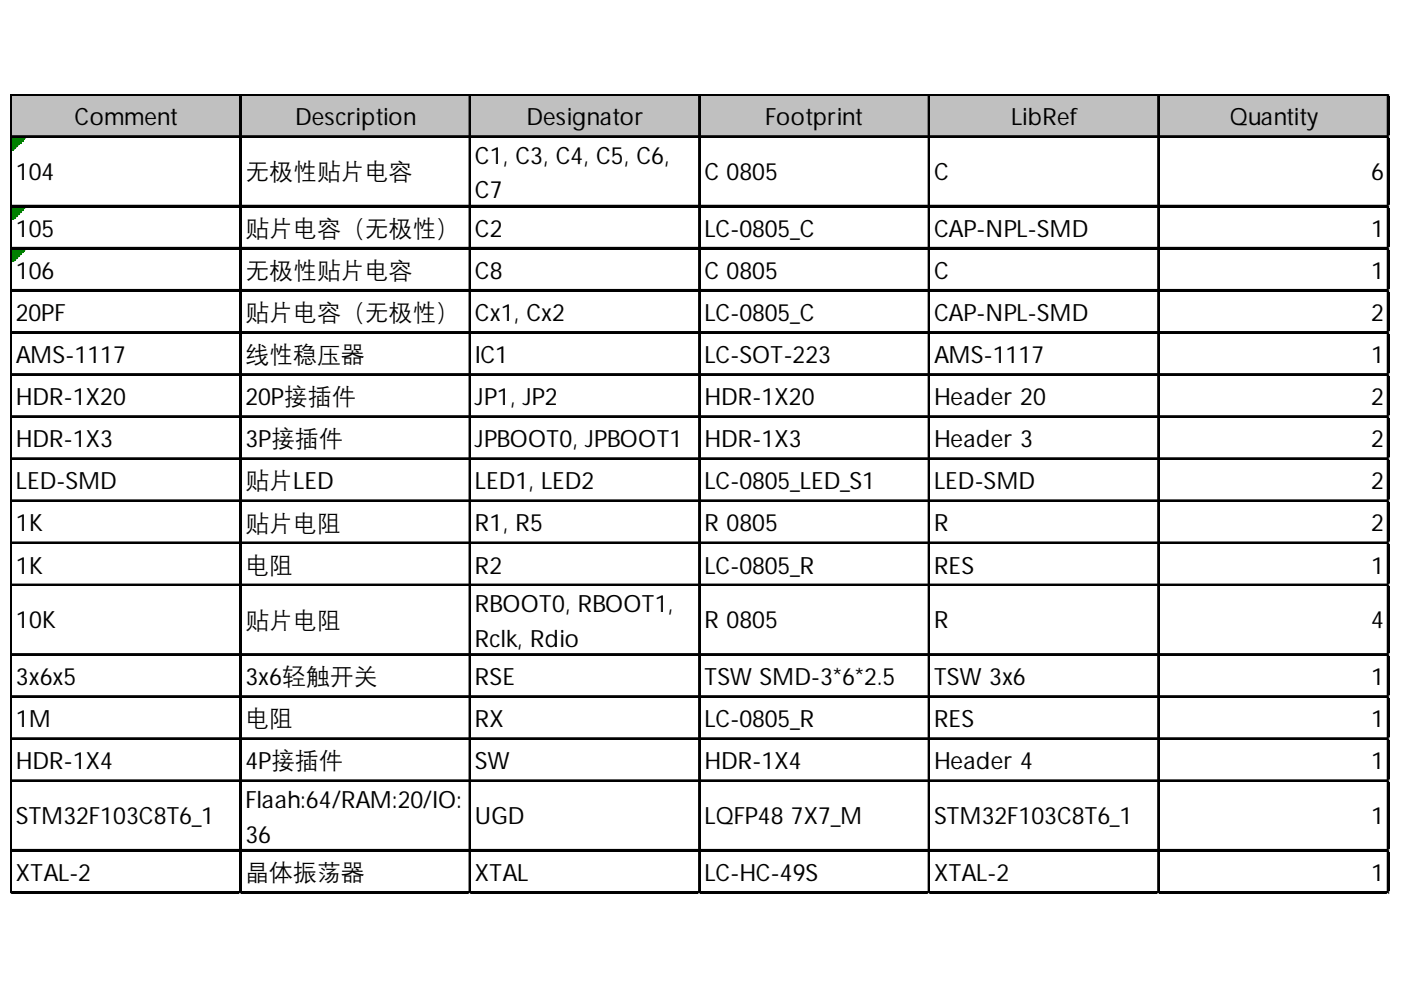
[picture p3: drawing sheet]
<svg xmlns="http://www.w3.org/2000/svg" width="297mm" height="210mm" viewBox="0 0 297 210" stroke-linecap="round" stroke-linejoin="round" font-family="sans-serif">
<defs><g id="words">
<g font-size="5">
<text x="15.8" y="26.5">Comment</text>
<text x="62.5" y="26.5">Description</text>
<text x="111.6" y="26.5">Designator</text>
<text x="162.2" y="26.5">Footprint</text>
<text x="214.4" y="26.5">LibRef</text>
<text x="260.7" y="26.5">Quantity</text>
<text x="100.7" y="34.7">C1, C3, C4, C5, C6,</text>
<text x="3.4" y="38.2">104</text>
<text x="52" y="38">无极性贴片电容</text>
<text x="149.4" y="38.2">C 0805</text>
<text x="198" y="38.2">C</text>
<text x="290.7" y="38.2">6</text>
<text x="100.7" y="42.1">C7</text>
<text x="3.4" y="50.2">105</text>
<text x="52" y="50">贴片电容（无极性）</text>
<text x="100.7" y="50.2">C2</text>
<text x="149.4" y="50.2">LC-0805_C</text>
<text x="198" y="50.2">CAP-NPL-SMD</text>
<text x="290.7" y="50.2">1</text>
<text x="3.4" y="59.1">106</text>
<text x="52" y="58.9">无极性贴片电容</text>
<text x="100.7" y="59.1">C8</text>
<text x="149.4" y="59.1">C 0805</text>
<text x="198" y="59.1">C</text>
<text x="290.7" y="59.1">1</text>
<text x="3.4" y="68.1">20PF</text>
<text x="52" y="67.9">贴片电容（无极性）</text>
<text x="100.7" y="68.1">Cx1, Cx2</text>
<text x="149.4" y="68.1">LC-0805_C</text>
<text x="198" y="68.1">CAP-NPL-SMD</text>
<text x="290.7" y="68.1">2</text>
<text x="3.4" y="77">AMS-1117</text>
<text x="52" y="76.8">线性稳压器</text>
<text x="100.7" y="77">IC1</text>
<text x="149.4" y="77">LC-SOT-223</text>
<text x="198" y="77">AMS-1117</text>
<text x="290.7" y="77">1</text>
<text x="3.4" y="85.9">HDR-1X20</text>
<text x="52" y="85.9">20P接插件</text>
<text x="100.7" y="85.9">JP1, JP2</text>
<text x="149.4" y="85.9">HDR-1X20</text>
<text x="198" y="85.9">Header 20</text>
<text x="290.7" y="85.9">2</text>
<text x="3.4" y="94.8">HDR-1X3</text>
<text x="52" y="94.8">3P接插件</text>
<text x="100.7" y="94.8">JPBOOT0, JPBOOT1</text>
<text x="149.4" y="94.8">HDR-1X3</text>
<text x="198" y="94.8">Header 3</text>
<text x="290.7" y="94.8">2</text>
<text x="3.4" y="103.8">LED-SMD</text>
<text x="52" y="103.6">贴片LED</text>
<text x="100.7" y="103.8">LED1, LED2</text>
<text x="149.4" y="103.8">LC-0805_LED_S1</text>
<text x="198" y="103.8">LED-SMD</text>
<text x="290.7" y="103.8">2</text>
<text x="3.4" y="112.7">1K</text>
<text x="52" y="112.5">贴片电阻</text>
<text x="100.7" y="112.7">R1, R5</text>
<text x="149.4" y="112.7">R 0805</text>
<text x="198" y="112.7">R</text>
<text x="290.7" y="112.7">2</text>
<text x="3.4" y="121.6">1K</text>
<text x="52" y="121.4">电阻</text>
<text x="100.7" y="121.6">R2</text>
<text x="149.4" y="121.6">LC-0805_R</text>
<text x="198" y="121.6">RES</text>
<text x="290.7" y="121.6">1</text>
<text x="100.7" y="129.8">RBOOT0, RBOOT1,</text>
<text x="3.4" y="133.2">10K</text>
<text x="52" y="133.1">贴片电阻</text>
<text x="100.7" y="137.1">Rclk, Rdio</text>
<text x="149.4" y="133.2">R 0805</text>
<text x="198" y="133.2">R</text>
<text x="290.7" y="133.2">4</text>
<text x="3.4" y="145.3">3x6x5</text>
<text x="52" y="145.3">3x6轻触开关</text>
<text x="100.7" y="145.3">RSE</text>
<text x="149.4" y="145.3">TSW SMD-3*6*2.5</text>
<text x="198" y="145.3">TSW 3x6</text>
<text x="290.7" y="145.3">1</text>
<text x="3.4" y="154.2">1M</text>
<text x="52" y="154">电阻</text>
<text x="100.7" y="154.2">RX</text>
<text x="149.4" y="154.2">LC-0805_R</text>
<text x="198" y="154.2">RES</text>
<text x="290.7" y="154.2">1</text>
<text x="3.4" y="163.1">HDR-1X4</text>
<text x="52" y="163.1">4P接插件</text>
<text x="100.7" y="163.1">SW</text>
<text x="149.4" y="163.1">HDR-1X4</text>
<text x="198" y="163.1">Header 4</text>
<text x="290.7" y="163.1">1</text>
<text x="52" y="171.3">Flaah:64/RAM:20/IO:</text>
<text x="3.4" y="174.8">STM32F103C8T6_1</text>
<text x="52" y="178.6">36</text>
<text x="100.7" y="174.8">UGD</text>
<text x="149.4" y="174.8">LQFP48 7X7_M</text>
<text x="198" y="174.8">STM32F103C8T6_1</text>
<text x="290.7" y="174.8">1</text>
<text x="3.4" y="186.8">XTAL-2</text>
<text x="52" y="186.6">晶体振荡器</text>
<text x="100.7" y="186.8">XTAL</text>
<text x="149.4" y="186.8">LC-HC-49S</text>
<text x="198" y="186.8">XTAL-2</text>
<text x="290.7" y="186.8">1</text>
</g>
</g></defs>
<path d="M2.5 20.3h292.1v9h-292.1z" fill="#c0c0c0"/>
<path d="M2.6 29.3h2.7M2.6 29.4h2.7M2.6 29.6h2.3M2.6 29.8h2.3M2.6 30h1.9" fill="none" stroke="#008000" stroke-width=".39"/>
<path d="M2.6 30h1.9v.4h-1.9z" fill="#008000"/>
<path d="M2.6 30.4h1.5" fill="none" stroke="#008000" stroke-width=".39"/>
<path d="M2.6 30.4h1.5v.4h-1.5z" fill="#008000"/>
<path d="M2.6 30.8h1.2" fill="none" stroke="#008000" stroke-width=".39"/>
<path d="M2.6 30.8h1.2v.4h-1.2z" fill="#008000"/>
<path d="M2.6 31.2h.8" fill="none" stroke="#008000" stroke-width=".39"/>
<path d="M2.6 31.2h.8v.4h-.8z" fill="#008000"/>
<path d="M2.6 31.6h.4" fill="none" stroke="#008000" stroke-width=".39"/>
<path d="M2.6 31.6h.4v.4h-.4z" fill="#008000"/>
<path d="M2.6 44h2.7M2.6 44.2h2.7M2.6 44.4h2.3M2.6 44.6h2.3M2.6 44.8h1.9" fill="none" stroke="#008000" stroke-width=".39"/>
<path d="M2.6 44.8h1.9v.4h-1.9z" fill="#008000"/>
<path d="M2.6 45.2h1.5" fill="none" stroke="#008000" stroke-width=".39"/>
<path d="M2.6 45.2h1.5v.3h-1.5z" fill="#008000"/>
<path d="M2.6 45.5h1.2" fill="none" stroke="#008000" stroke-width=".39"/>
<path d="M2.6 45.5h1.2v.4h-1.2z" fill="#008000"/>
<path d="M2.6 45.9h.8" fill="none" stroke="#008000" stroke-width=".39"/>
<path d="M2.6 45.9h.8v.4h-.8z" fill="#008000"/>
<path d="M2.6 46.3h.4" fill="none" stroke="#008000" stroke-width=".39"/>
<path d="M2.6 46.3h.4v.4h-.4z" fill="#008000"/>
<path d="M2.6 52.9h2.7M2.6 53.1h2.7M2.6 53.3h2.3M2.6 53.5h2.3M2.6 53.7h1.9" fill="none" stroke="#008000" stroke-width=".39"/>
<path d="M2.6 53.7h1.9v.4h-1.9z" fill="#008000"/>
<path d="M2.6 54.1h1.5" fill="none" stroke="#008000" stroke-width=".39"/>
<path d="M2.6 54.1h1.5v.4h-1.5z" fill="#008000"/>
<path d="M2.6 54.5h1.2" fill="none" stroke="#008000" stroke-width=".39"/>
<path d="M2.6 54.5h1.2v.4h-1.2z" fill="#008000"/>
<path d="M2.6 54.9h.8" fill="none" stroke="#008000" stroke-width=".39"/>
<path d="M2.6 54.9h.8v.3h-.8z" fill="#008000"/>
<path d="M2.6 55.2h.4" fill="none" stroke="#008000" stroke-width=".39"/>
<path d="M2.6 55.2h.4v.4h-.4z" fill="#008000"/>
<g fill="none" stroke="#000" stroke-width=".39">
<path d="M2.2 19.9v169.6M2.4 19.9v169.6M2.6 19.9h292M2.6 20.1h292M2.6 28.9h292M2.6 29.1h292M50.9 20.3v169.2M51.1 20.3v169.2M99.5 20.3v169.2M99.7 20.3v169.2M148.2 20.3v169.2M148.4 20.3v169.2"/>
<path d="M196.9 20.3v169.2M197.1 20.3v169.2M245.5 20.3v169.2M245.7 20.3v169.2M294.2 20.3v169.2M294.4 20.3v169.2M2.6 43.6h292M2.6 43.8h292M2.6 52.5h292M2.6 52.7h292M2.6 61.5h292M2.6 61.6h292"/>
<path d="M2.6 70.4h292M2.6 70.6h292M2.6 79.3h292M2.6 79.5h292M2.6 88.2h292M2.6 88.4h292M2.6 97.2h292M2.6 97.3h292M2.6 106.1h292M2.6 106.3h292M2.6 115h292M2.6 115.2h292"/>
<path d="M2.6 123.9h292M2.6 124.1h292M2.6 138.7h292M2.6 138.9h292M2.6 147.6h292M2.6 147.8h292M2.6 156.5h292M2.6 156.7h292M2.6 165.4h292M2.6 165.6h292M2.6 180.2h292M2.6 180.4h292"/>
<path d="M2.6 189.1h292M2.6 189.3h292"/>
</g>
<path d="M2.2 189.5h.1" fill="none" stroke="#d4d4d4" stroke-width=".39"/>
<path d="M2.2 189.5h.4z" fill="#d4d4d4"/>
<path d="M50.9 189.5h.1" fill="none" stroke="#d4d4d4" stroke-width=".39"/>
<path d="M50.9 189.5h.4z" fill="#d4d4d4"/>
<path d="M99.5 189.5h.1" fill="none" stroke="#d4d4d4" stroke-width=".39"/>
<path d="M99.5 189.5h.4z" fill="#d4d4d4"/>
<path d="M148.2 189.5h.1" fill="none" stroke="#d4d4d4" stroke-width=".39"/>
<path d="M148.2 189.5h.4z" fill="#d4d4d4"/>
<path d="M196.9 189.5h.1" fill="none" stroke="#d4d4d4" stroke-width=".39"/>
<path d="M196.9 189.5h.4z" fill="#d4d4d4"/>
<path d="M245.5 189.5h.1" fill="none" stroke="#d4d4d4" stroke-width=".39"/>
<path d="M245.5 189.5h.4z" fill="#d4d4d4"/>
<path d="M294.2 189.5h.1" fill="none" stroke="#d4d4d4" stroke-width=".39"/>
<path d="M294.2 189.5h.4z" fill="#d4d4d4"/>
<path d="M294.6 19.9h.1" fill="none" stroke="#d4d4d4" stroke-width=".39"/>
<path d="M294.6 19.9v.4z" fill="#d4d4d4"/>
<path d="M294.6 28.9h.1" fill="none" stroke="#d4d4d4" stroke-width=".39"/>
<path d="M294.6 28.9v.4z" fill="#d4d4d4"/>
<path d="M294.6 43.6h.1" fill="none" stroke="#d4d4d4" stroke-width=".39"/>
<path d="M294.6 43.6v.4z" fill="#d4d4d4"/>
<path d="M294.6 52.5h.1" fill="none" stroke="#d4d4d4" stroke-width=".39"/>
<path d="M294.6 52.5v.4z" fill="#d4d4d4"/>
<path d="M294.6 61.5h.1" fill="none" stroke="#d4d4d4" stroke-width=".39"/>
<path d="M294.6 61.5v.3z" fill="#d4d4d4"/>
<path d="M294.6 70.4h.1" fill="none" stroke="#d4d4d4" stroke-width=".39"/>
<path d="M294.6 70.4v.4z" fill="#d4d4d4"/>
<path d="M294.6 79.3h.1" fill="none" stroke="#d4d4d4" stroke-width=".39"/>
<path d="M294.6 79.3v.4z" fill="#d4d4d4"/>
<path d="M294.6 88.2h.1" fill="none" stroke="#d4d4d4" stroke-width=".39"/>
<path d="M294.6 88.2v.4z" fill="#d4d4d4"/>
<path d="M294.6 97.2h.1" fill="none" stroke="#d4d4d4" stroke-width=".39"/>
<path d="M294.6 97.2v.3z" fill="#d4d4d4"/>
<path d="M294.6 106.1h.1" fill="none" stroke="#d4d4d4" stroke-width=".39"/>
<path d="M294.6 106.1v.4z" fill="#d4d4d4"/>
<path d="M294.6 115h.1" fill="none" stroke="#d4d4d4" stroke-width=".39"/>
<path d="M294.6 115v.4z" fill="#d4d4d4"/>
<path d="M294.6 123.9h.1" fill="none" stroke="#d4d4d4" stroke-width=".39"/>
<path d="M294.6 123.9v.4z" fill="#d4d4d4"/>
<path d="M294.6 138.7h.1" fill="none" stroke="#d4d4d4" stroke-width=".39"/>
<path d="M294.6 138.7v.4z" fill="#d4d4d4"/>
<path d="M294.6 147.6h.1" fill="none" stroke="#d4d4d4" stroke-width=".39"/>
<path d="M294.6 147.6v.4z" fill="#d4d4d4"/>
<path d="M294.6 156.5h.1" fill="none" stroke="#d4d4d4" stroke-width=".39"/>
<path d="M294.6 156.5v.4z" fill="#d4d4d4"/>
<path d="M294.6 165.4h.1" fill="none" stroke="#d4d4d4" stroke-width=".39"/>
<path d="M294.6 165.4v.4z" fill="#d4d4d4"/>
<path d="M294.6 180.2h.1" fill="none" stroke="#d4d4d4" stroke-width=".39"/>
<path d="M294.6 180.2v.4z" fill="#d4d4d4"/>
<path d="M294.6 189.1h.1" fill="none" stroke="#d4d4d4" stroke-width=".39"/>
<path d="M294.6 189.1v.4z" fill="#d4d4d4"/>
<use href="#words"/>
</svg>
